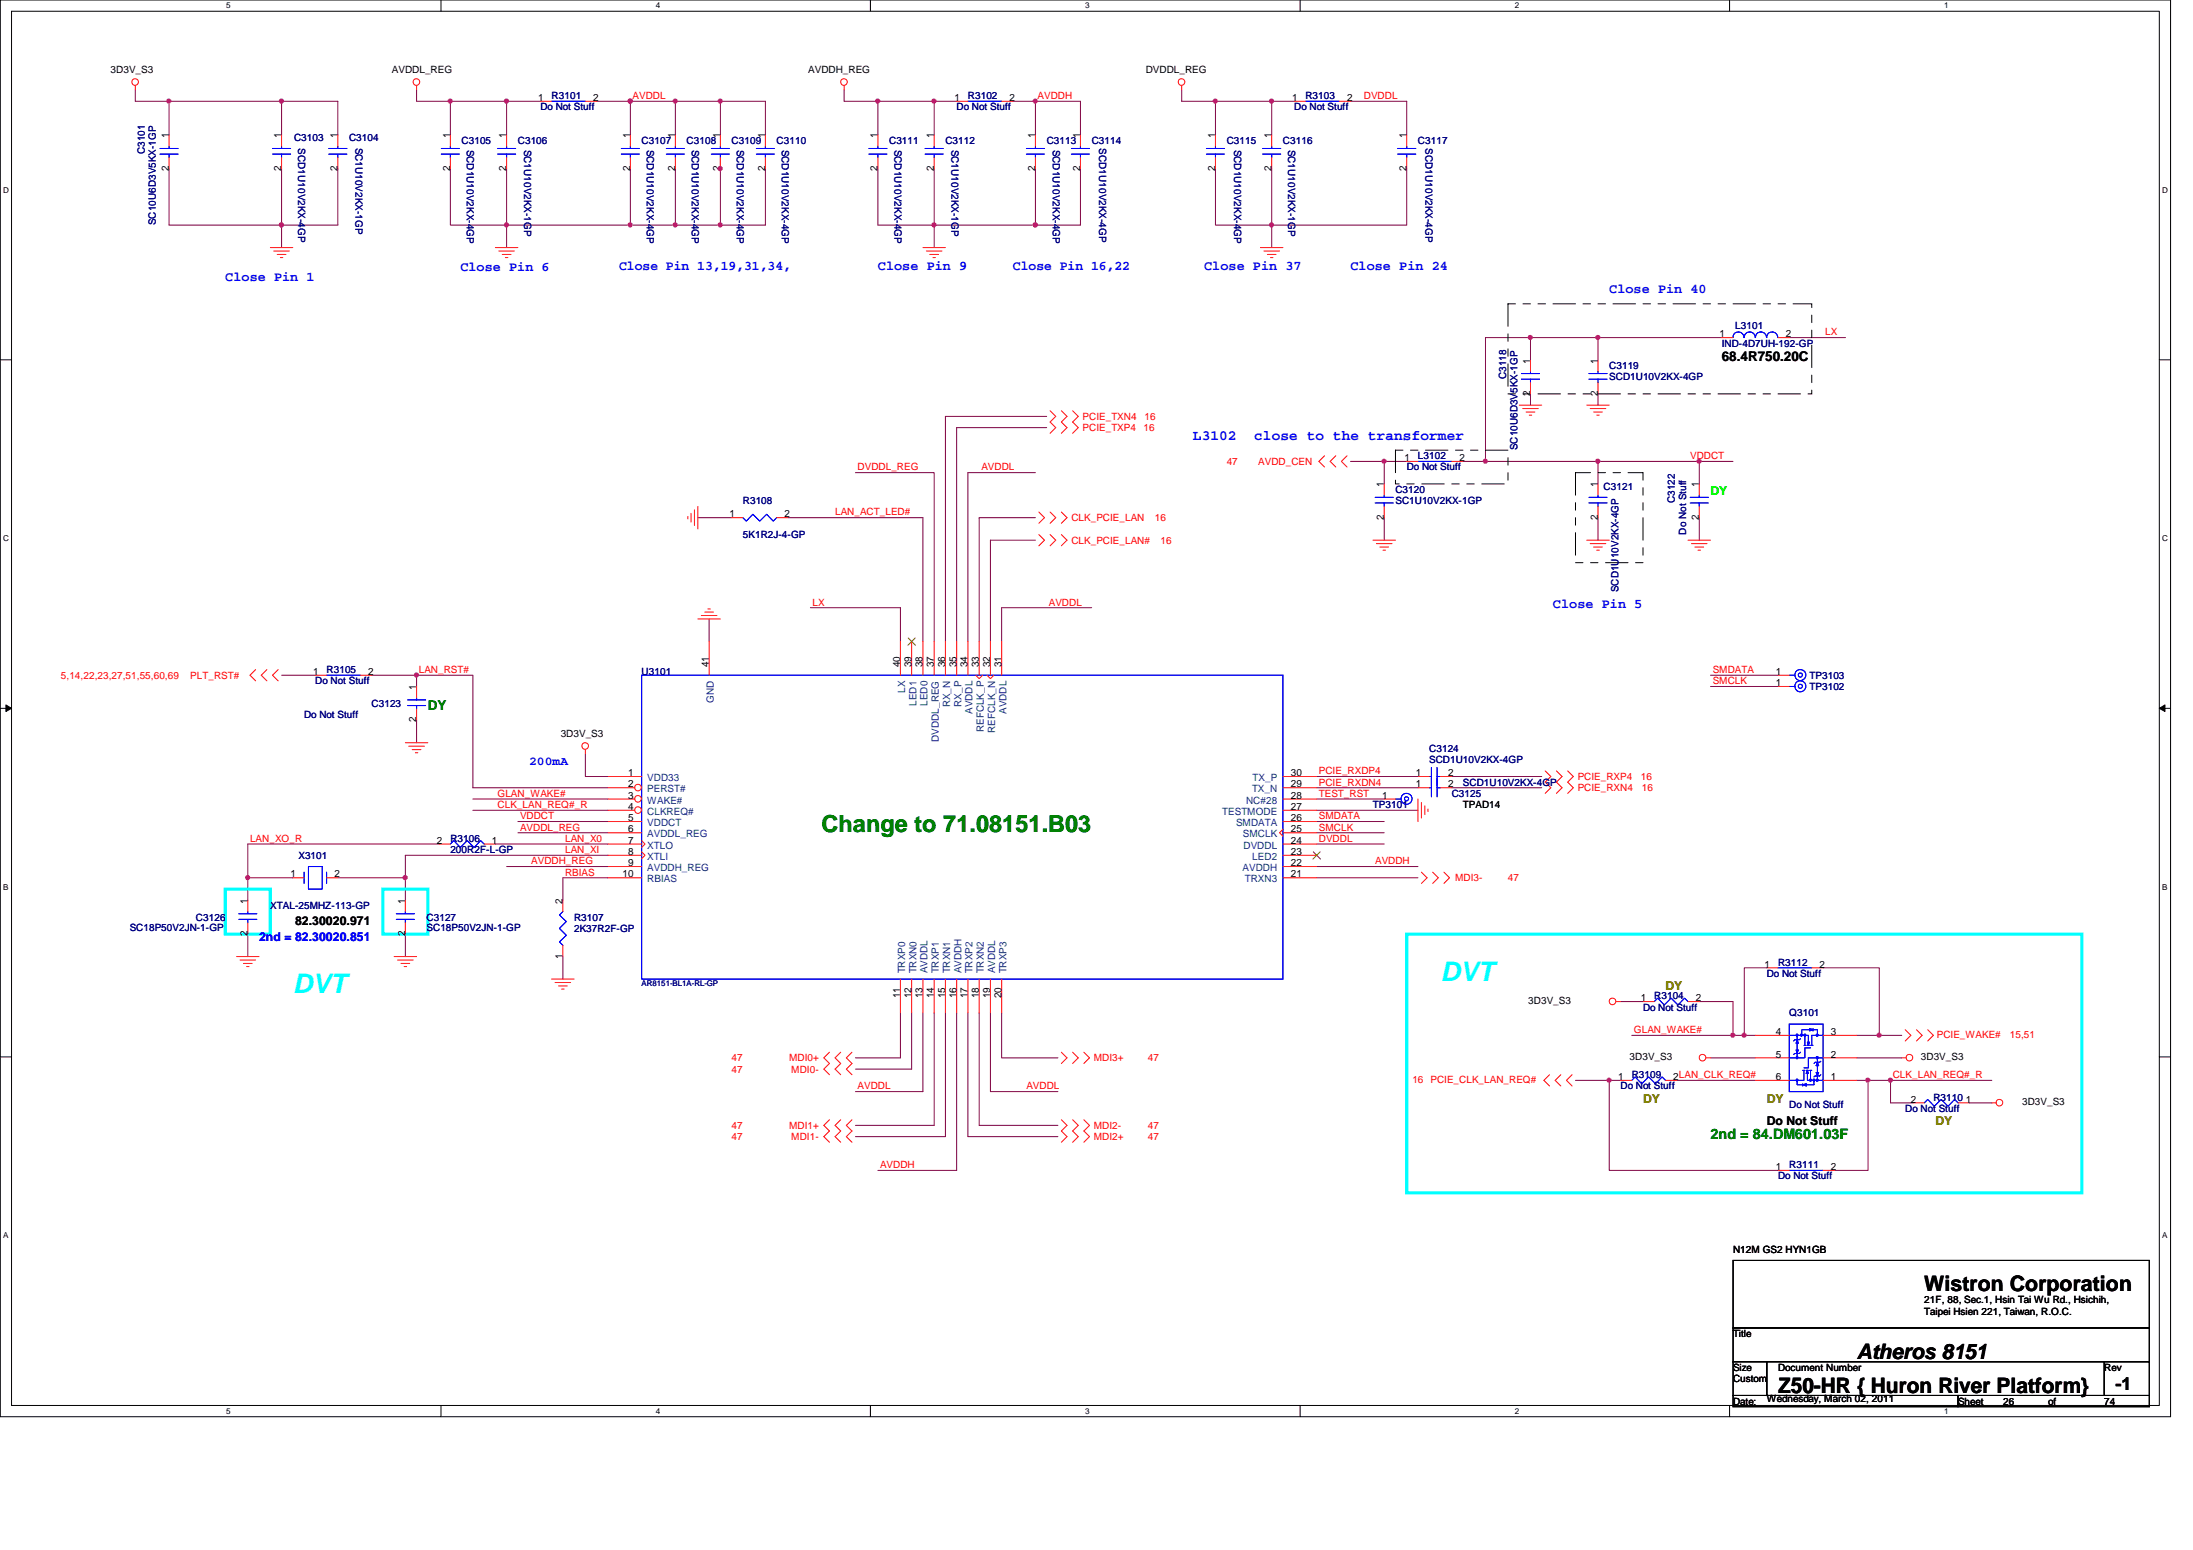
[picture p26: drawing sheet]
<svg xmlns="http://www.w3.org/2000/svg" width="297mm" height="210mm" viewBox="0 0 297 210" stroke-linecap="round" stroke-linejoin="round" font-family="sans-serif">
<defs><g id="words">
<g font-size="3.6" fill="#0ff">
<text x="39.7" y="134.4">DVT</text>
<text x="195.1" y="132.9">DVT</text>
</g>
<text font-size="3.2" fill="#008000" x="111.3" y="112.7">Change to 71.08151.B03</text>
<g font-size="2.9">
<text x="260.6" y="174.9">Wistron Corporation</text>
<text x="251.5" y="184">Atheros 8151</text>
<text x="240.8" y="188.6">Z50-HR { Huron River Platform}</text>
</g>
<text font-size="2.4" x="286.6" y="188.2">-1</text>
<g font-size="1.9" fill="#00f">
<text x="161.6" y="59.5">L3102</text>
<text x="169.9" y="59.5">close to the transformer</text>
</g>
<text font-size="1.9" fill="#008000" x="231.7" y="154.2">2nd = 84.DM601.03F</text>
<g font-size="1.8" fill="#00f">
<text x="30.5" y="38.1">Close Pin 1</text>
<text x="62.4" y="36.7">Close Pin 6</text>
<text x="83.9" y="36.6">Close Pin 13,19,31,34,</text>
<text x="118.9" y="36.6">Close Pin 9</text>
<text x="137.2" y="36.6">Close Pin 16,22</text>
<text x="163.1" y="36.6">Close Pin 37</text>
<text x="182.9" y="36.6">Close Pin 24</text>
<text x="218" y="39.6">Close Pin 40</text>
<text x="210.4" y="82.3">Close Pin 5</text>
</g>
<text font-size="1.8" x="233.2" y="48.9">68.4R750.20C</text>
<text font-size="1.8" fill="#008000" x="58" y="96.2">DY</text>
<text font-size="1.7" fill="#0f0" x="231.7" y="67.1">DY</text>
<g font-size="1.7" fill="#00f">
<text x="71.7" y="103.5">200mA</text>
<text x="35.1" y="127.4">2nd = 82.30020.851</text>
</g>
<g font-size="1.7">
<text x="40" y="125.3">82.30020.971</text>
<text x="239.3" y="152.4">Do Not Stuff</text>
</g>
<g font-size="1.7" fill="#808000">
<text x="225.6" y="134.1">DY</text>
<text x="222.5" y="149.4">DY</text>
<text x="239.3" y="149.4">DY</text>
<text x="262.2" y="152.4">DY</text>
</g>
<g font-size="1.4">
<text x="15" y="9.9">3D3V_S3</text>
<text x="53.1" y="9.9">AVDDL_REG</text>
<text x="109.5" y="9.9">AVDDH_REG</text>
<text x="155.2" y="9.9">DVDDL_REG</text>
<text x="72.9" y="13.7">1</text>
<text x="80.3" y="13.7">2</text>
<text x="129.3" y="13.7">1</text>
<text x="136.7" y="13.7">2</text>
<text x="175" y="13.7">1</text>
<text x="182.5" y="13.7">2</text>
<text x="22.9" y="23.2" transform="rotate(-90 22.9 23.2)">2</text>
<text x="22.9" y="18.8" transform="rotate(-90 22.9 18.8)">1</text>
<text x="38.1" y="23.2" transform="rotate(-90 38.1 23.2)">2</text>
<text x="38.1" y="18.8" transform="rotate(-90 38.1 18.8)">1</text>
<text x="45.7" y="23.2" transform="rotate(-90 45.7 23.2)">2</text>
<text x="45.7" y="18.8" transform="rotate(-90 45.7 18.8)">1</text>
<text x="61" y="23.2" transform="rotate(-90 61 23.2)">2</text>
<text x="61" y="18.8" transform="rotate(-90 61 18.8)">1</text>
<text x="68.6" y="23.2" transform="rotate(-90 68.6 23.2)">2</text>
<text x="68.6" y="18.8" transform="rotate(-90 68.6 18.8)">1</text>
<text x="85.3" y="23.2" transform="rotate(-90 85.3 23.2)">2</text>
<text x="85.3" y="18.8" transform="rotate(-90 85.3 18.8)">1</text>
<text x="91.4" y="23.2" transform="rotate(-90 91.4 23.2)">2</text>
<text x="91.4" y="18.8" transform="rotate(-90 91.4 18.8)">1</text>
<text x="97.5" y="23.2" transform="rotate(-90 97.5 23.2)">2</text>
<text x="97.5" y="18.8" transform="rotate(-90 97.5 18.8)">1</text>
<text x="103.6" y="23.2" transform="rotate(-90 103.6 23.2)">2</text>
<text x="103.6" y="18.8" transform="rotate(-90 103.6 18.8)">1</text>
<text x="118.9" y="23.2" transform="rotate(-90 118.9 23.2)">2</text>
<text x="118.9" y="18.8" transform="rotate(-90 118.9 18.8)">1</text>
<text x="126.5" y="23.2" transform="rotate(-90 126.5 23.2)">2</text>
<text x="126.5" y="18.8" transform="rotate(-90 126.5 18.8)">1</text>
<text x="140.2" y="23.2" transform="rotate(-90 140.2 23.2)">2</text>
<text x="140.2" y="18.8" transform="rotate(-90 140.2 18.8)">1</text>
<text x="146.3" y="23.2" transform="rotate(-90 146.3 23.2)">2</text>
<text x="146.3" y="18.8" transform="rotate(-90 146.3 18.8)">1</text>
<text x="164.6" y="23.2" transform="rotate(-90 164.6 23.2)">2</text>
<text x="164.6" y="18.8" transform="rotate(-90 164.6 18.8)">1</text>
<text x="172.2" y="23.2" transform="rotate(-90 172.2 23.2)">2</text>
<text x="172.2" y="18.8" transform="rotate(-90 172.2 18.8)">1</text>
<text x="190.5" y="23.2" transform="rotate(-90 190.5 23.2)">2</text>
<text x="190.5" y="18.8" transform="rotate(-90 190.5 18.8)">1</text>
<text x="232.9" y="45.7">1</text>
<text x="241.9" y="45.7">2</text>
<text x="207.3" y="53.6" transform="rotate(-90 207.3 53.6)">2</text>
<text x="207.3" y="49.2" transform="rotate(-90 207.3 49.2)">1</text>
<text x="216.4" y="53.6" transform="rotate(-90 216.4 53.6)">2</text>
<text x="216.4" y="49.2" transform="rotate(-90 216.4 49.2)">1</text>
<text x="187.4" y="66" transform="rotate(-90 187.4 66)">1</text>
<text x="190.2" y="62.4">1</text>
<text x="197.7" y="62.4">2</text>
<text x="216.4" y="66" transform="rotate(-90 216.4 66)">1</text>
<text x="230.1" y="66" transform="rotate(-90 230.1 66)">1</text>
<text x="98.8" y="70.1">1</text>
<text x="106.3" y="70.1">2</text>
<text x="187.4" y="70.4" transform="rotate(-90 187.4 70.4)">2</text>
<text x="216.4" y="70.4" transform="rotate(-90 216.4 70.4)">2</text>
<text x="230.1" y="70.4" transform="rotate(-90 230.1 70.4)">2</text>
<text x="42.4" y="91.4">1</text>
<text x="49.9" y="91.4">2</text>
<text x="56.4" y="93.4" transform="rotate(-90 56.4 93.4)">1</text>
<text x="96" y="90.4" transform="rotate(-90 96 90.4)">41</text>
<text x="121.9" y="90.4" transform="rotate(-90 121.9 90.4)">40</text>
<text x="123.4" y="90.4" transform="rotate(-90 123.4 90.4)">39</text>
<text x="125" y="90.4" transform="rotate(-90 125 90.4)">38</text>
<text x="126.5" y="90.4" transform="rotate(-90 126.5 90.4)">37</text>
<text x="128" y="90.4" transform="rotate(-90 128 90.4)">36</text>
<text x="129.5" y="90.4" transform="rotate(-90 129.5 90.4)">35</text>
<text x="131.1" y="90.4" transform="rotate(-90 131.1 90.4)">34</text>
<text x="132.6" y="90.4" transform="rotate(-90 132.6 90.4)">33</text>
<text x="134.1" y="90.4" transform="rotate(-90 134.1 90.4)">32</text>
<text x="135.6" y="90.4" transform="rotate(-90 135.6 90.4)">31</text>
<text x="240.5" y="92.9">1</text>
<text x="240.5" y="91.4">1</text>
<text x="56.4" y="97.8" transform="rotate(-90 56.4 97.8)">2</text>
<text x="75.9" y="99.8">3D3V_S3</text>
<text x="85.1" y="105.1">1</text>
<text x="85.1" y="106.6">2</text>
<text x="174.8" y="106.6">29</text>
<text x="174.8" y="105.1">30</text>
<text x="191.8" y="105.1">1</text>
<text x="191.8" y="106.6">1</text>
<text x="196.2" y="105.1">2</text>
<text x="196.2" y="106.6">2</text>
<text x="85.1" y="108.2">3</text>
<text x="85.1" y="111.2">5</text>
<text x="85.1" y="109.7">4</text>
<text x="85.1" y="112.7">6</text>
<text x="174.8" y="108.2">28</text>
<text x="174.8" y="109.7">27</text>
<text x="174.8" y="112.7">25</text>
<text x="174.8" y="111.2">26</text>
<text x="187.2" y="108.2">1</text>
<text x="198.2" y="109.4">TPAD14</text>
<text x="39.4" y="118.8">1</text>
<text x="45.3" y="118.8">2</text>
<text x="59.2" y="114.3">2</text>
<text x="66.6" y="114.3">1</text>
<text x="84.3" y="118.8">10</text>
<text x="85.1" y="114.3">7</text>
<text x="85.1" y="115.8">8</text>
<text x="85.1" y="117.3">9</text>
<text x="174.8" y="117.3">22</text>
<text x="174.8" y="114.3">24</text>
<text x="174.8" y="115.8">23</text>
<text x="174.8" y="118.8">21</text>
<text x="33.5" y="122.4" transform="rotate(-90 33.5 122.4)">1</text>
<text x="54.9" y="122.4" transform="rotate(-90 54.9 122.4)">1</text>
<text x="76.2" y="122.4" transform="rotate(-90 76.2 122.4)">2</text>
<text x="33.5" y="126.8" transform="rotate(-90 33.5 126.8)">2</text>
<text x="54.9" y="126.8" transform="rotate(-90 54.9 126.8)">2</text>
<text x="76.2" y="129.8" transform="rotate(-90 76.2 129.8)">1</text>
<text x="239" y="131">1</text>
<text x="246.5" y="131">2</text>
<text x="121.9" y="135.2" transform="rotate(-90 121.9 135.2)">11</text>
<text x="123.4" y="135.2" transform="rotate(-90 123.4 135.2)">12</text>
<text x="125" y="135.2" transform="rotate(-90 125 135.2)">13</text>
<text x="126.5" y="135.2" transform="rotate(-90 126.5 135.2)">14</text>
<text x="128" y="135.2" transform="rotate(-90 128 135.2)">15</text>
<text x="129.5" y="135.2" transform="rotate(-90 129.5 135.2)">16</text>
<text x="131.1" y="135.2" transform="rotate(-90 131.1 135.2)">17</text>
<text x="132.6" y="135.2" transform="rotate(-90 132.6 135.2)">18</text>
<text x="134.1" y="135.2" transform="rotate(-90 134.1 135.2)">19</text>
<text x="135.6" y="135.2" transform="rotate(-90 135.6 135.2)">20</text>
<text x="207" y="135.9">3D3V_S3</text>
<text x="222.2" y="135.6">1</text>
<text x="229.7" y="135.6">2</text>
<text x="220.7" y="143.6">3D3V_S3</text>
<text x="240.5" y="140.2">4</text>
<text x="240.5" y="143.2">5</text>
<text x="248" y="143.2">2</text>
<text x="248" y="140.2">3</text>
<text x="260.2" y="143.6">3D3V_S3</text>
<text x="219.2" y="146.3">1</text>
<text x="226.6" y="146.3">2LAN_CLK_REQ#</text>
<text x="240.5" y="146.3">6</text>
<text x="248" y="146.3">1</text>
<text x="258.8" y="149.3">2</text>
<text x="266.3" y="149.3">1</text>
<text x="273.9" y="149.6">3D3V_S3</text>
<text x="240.5" y="158.5">1</text>
<text x="248" y="158.5">2</text>
<text x="234.7" y="169.6">N12M GS2 HYN1GB</text>
<text x="260.6" y="176.5">21F, 88, Sec.1, Hsin Tai Wu Rd., Hsichih,</text>
<text x="260.6" y="178.1">Taipei Hsien 221, Taiwan, R.O.C.</text>
<text x="234.7" y="181.1">Title</text>
<text x="234.7" y="185.6">Size</text>
<text x="240.8" y="185.6">Document Number</text>
<text x="285" y="185.6">Rev</text>
<text x="234.7" y="190.2">Date:</text>
<text x="234.7" y="187.2">Custom</text>
<text x="239.3" y="189.9">Wednesday, March 02, 2011</text>
<text x="265.2" y="190.2">Sheet</text>
<text x="271.3" y="190.2">26</text>
<text x="277.4" y="190.2">of</text>
<text x="285" y="190.2">74</text>
</g>
<g font-size="1.4" fill="#000080">
<text x="73.2" y="14.9">Do Not Stuff</text>
<text x="74.7" y="13.4">R3101</text>
<text x="129.6" y="14.9">Do Not Stuff</text>
<text x="131.1" y="13.4">R3102</text>
<text x="175.3" y="14.9">Do Not Stuff</text>
<text x="176.8" y="13.4">R3103</text>
<text x="19.6" y="20.9" transform="rotate(-90 19.6 20.9)">C3101</text>
<text x="39.8" y="19">C3103</text>
<text x="40.4" y="20.1" transform="rotate(90 40.4 20.1)">SCD1U10V2KX-4GP</text>
<text x="47.3" y="19">C3104</text>
<text x="48.1" y="20" transform="rotate(90 48.1 20)">SC1U10V2KX-1GP</text>
<text x="62.5" y="19.5">C3105</text>
<text x="63.2" y="20.3" transform="rotate(90 63.2 20.3)">SCD1U10V2KX-4GP</text>
<text x="70.1" y="19.5">C3106</text>
<text x="71" y="20.3" transform="rotate(90 71 20.3)">SC1U10V2KX-1GP</text>
<text x="86.9" y="19.5">C3107</text>
<text x="87.6" y="20.3" transform="rotate(90 87.6 20.3)">SCD1U10V2KX-4GP</text>
<text x="93" y="19.5">C3108</text>
<text x="93.7" y="20.3" transform="rotate(90 93.7 20.3)">SCD1U10V2KX-4GP</text>
<text x="99.1" y="19.5">C3109</text>
<text x="99.8" y="20.3" transform="rotate(90 99.8 20.3)">SCD1U10V2KX-4GP</text>
<text x="105.2" y="19.5">C3110</text>
<text x="105.9" y="20.3" transform="rotate(90 105.9 20.3)">SCD1U10V2KX-4GP</text>
<text x="120.4" y="19.5">C3111</text>
<text x="121.2" y="20.3" transform="rotate(90 121.2 20.3)">SCD1U10V2KX-4GP</text>
<text x="128.1" y="19.5">C3112</text>
<text x="128.9" y="20.3" transform="rotate(90 128.9 20.3)">SC1U10V2KX-1GP</text>
<text x="141.8" y="19.5">C3113</text>
<text x="142.6" y="20.3" transform="rotate(90 142.6 20.3)">SCD1U10V2KX-4GP</text>
<text x="147.9" y="19.5">C3114</text>
<text x="148.9" y="20.1" transform="rotate(90 148.9 20.1)">SCD1U10V2KX-4GP</text>
<text x="166.2" y="19.5">C3115</text>
<text x="167.2" y="20.3" transform="rotate(90 167.2 20.3)">SCD1U10V2KX-4GP</text>
<text x="173.8" y="19.5">C3116</text>
<text x="174.5" y="20.3" transform="rotate(90 174.5 20.3)">SC1U10V2KX-1GP</text>
<text x="192.1" y="19.5">C3117</text>
<text x="193.1" y="20.1" transform="rotate(90 193.1 20.1)">SCD1U10V2KX-4GP</text>
<text x="21.1" y="30.5" transform="rotate(-90 21.1 30.5)">SC10U6D3V5KX-1GP</text>
<text x="233.2" y="46.9">IND-4D7UH-192-GP</text>
<text x="235" y="44.5">L3101</text>
<text x="204" y="51.4" transform="rotate(-90 204 51.4)">C3118</text>
<text x="218" y="50">C3119</text>
<text x="218" y="51.5">SCD1U10V2KX-4GP</text>
<text x="190.5" y="63.7">Do Not Stuff</text>
<text x="192.1" y="62.2">L3102</text>
<text x="205.5" y="61" transform="rotate(-90 205.5 61)">SC10U6D3V5KX-1GP</text>
<text x="100.6" y="68.3">R3108</text>
<text x="189" y="66.8">C3120</text>
<text x="189" y="68.3">SC1U10V2KX-1GP</text>
<text x="217.2" y="66.3">C3121</text>
<text x="226.9" y="68.1" transform="rotate(-90 226.9 68.1)">C3122</text>
<text x="100.6" y="72.9">5K1R2J-4-GP</text>
<text x="228.4" y="72.4" transform="rotate(-90 228.4 72.4)">Do Not Stuff</text>
<text x="219.2" y="80.2" transform="rotate(-90 219.2 80.2)">SCD1U10V2KX-4GP</text>
<text x="42.7" y="92.7">Do Not Stuff</text>
<text x="44.2" y="91.1">R3105</text>
<text x="50.3" y="95.7">C3123</text>
<text x="86.9" y="91.4">U3101</text>
<text x="245.1" y="93.4">TP3102</text>
<text x="245.1" y="91.9">TP3103</text>
<text x="41.2" y="97.2">Do Not Stuff</text>
<text x="193.6" y="101.8">C3124</text>
<text x="193.6" y="103.3">SCD1U10V2KX-4GP</text>
<text x="196.6" y="107.9">C3125</text>
<text x="198.2" y="106.4">SCD1U10V2KX-4GP</text>
<text x="186" y="109.4">TP3101</text>
<text x="40.4" y="116.3">X3101</text>
<text x="61" y="114">R3106</text>
<text x="61" y="115.5">200R2F-L-GP</text>
<text x="26.5" y="124.7">C3126</text>
<text x="36.6" y="123.1">XTAL-25MHZ-113-GP</text>
<text x="57.8" y="124.7">C3127</text>
<text x="77.8" y="124.7">R3107</text>
<text x="17.6" y="126">SC18P50V2JN-1-GP</text>
<text x="57.8" y="126">SC18P50V2JN-1-GP</text>
<text x="77.8" y="126.2">2K37R2F-GP</text>
<text x="240.8" y="130.8">R3112</text>
<text x="222.5" y="136.9">Do Not Stuff</text>
<text x="224.1" y="135.3">R3104</text>
<text x="239.3" y="132.3">Do Not Stuff</text>
<text x="242.4" y="137.6">Q3101</text>
<text x="219.5" y="147.5">Do Not Stuff</text>
<text x="221" y="146">R3109</text>
<text x="242.4" y="150">Do Not Stuff</text>
<text x="261.9" y="149.1">R3110</text>
<text x="258.1" y="150.6">Do Not Stuff</text>
<text x="240.8" y="159.7">Do Not Stuff</text>
<text x="242.4" y="158.2">R3111</text>
</g>
<g font-size="1.4" fill="#f00">
<text x="85.7" y="13.4">AVDDL</text>
<text x="140.5" y="13.4">AVDDH</text>
<text x="184.7" y="13.4">DVDDL</text>
<text x="247.2" y="45.4">LX</text>
<text x="146.6" y="58.4">PCIE_TXP4</text>
<text x="146.6" y="56.9">PCIE_TXN4</text>
<text x="154.9" y="58.4">16</text>
<text x="155" y="56.9">16</text>
<text x="116.2" y="63.7">DVDDL_REG</text>
<text x="132.9" y="63.7">AVDDL</text>
<text x="166.2" y="62.9">47</text>
<text x="170.4" y="62.9">AVDD_CEN</text>
<text x="228.9" y="62.2">VDDCT</text>
<text x="113.1" y="69.8">LAN_ACT_LED#</text>
<text x="145.1" y="70.6">CLK_PCIE_LAN</text>
<text x="156.4" y="70.6">16</text>
<text x="145.1" y="73.6">CLK_PCIE_LAN#</text>
<text x="157.2" y="73.6">16</text>
<text x="110.1" y="82">LX</text>
<text x="142.1" y="82">AVDDL</text>
<text x="8.3" y="91.9">5,14,22,23,27,51,55,60,69</text>
<text x="25.8" y="91.9">PLT_RST#</text>
<text x="56.7" y="91.1">LAN_RST#</text>
<text x="232" y="91.1">SMDATA</text>
<text x="232" y="92.7">SMCLK</text>
<text x="67.4" y="107.9">GLAN_WAKE#</text>
<text x="178.6" y="107.9">TEST_RST</text>
<text x="178.6" y="104.9">PCIE_RXDP4</text>
<text x="178.6" y="106.4">PCIE_RXDN4</text>
<text x="213.7" y="105.6">PCIE_RXP4</text>
<text x="213.7" y="107.1">PCIE_RXN4</text>
<text x="222.2" y="105.6">16</text>
<text x="222.4" y="107.1">16</text>
<text x="67.4" y="109.4">CLK_LAN_REQ#_R</text>
<text x="70.4" y="111">VDDCT</text>
<text x="70.4" y="112.5">AVDDL_REG</text>
<text x="178.6" y="112.5">SMCLK</text>
<text x="178.6" y="111">SMDATA</text>
<text x="33.9" y="114">LAN_XO_R</text>
<text x="72" y="117.1">AVDDH_REG</text>
<text x="76.5" y="118.6">RBIAS</text>
<text x="76.5" y="115.5">LAN_XI</text>
<text x="76.5" y="114">LAN_X0</text>
<text x="178.6" y="114">DVDDL</text>
<text x="186.3" y="117.1">AVDDH</text>
<text x="197.1" y="119.3">MDI3-</text>
<text x="204.3" y="119.3">47</text>
<text x="99.1" y="143.7">47</text>
<text x="106.9" y="143.7">MDI0+</text>
<text x="148.2" y="143.7">MDI3+</text>
<text x="155.5" y="143.7">47</text>
<text x="221.3" y="139.9">GLAN_WAKE#</text>
<text x="262.3" y="140.5">PCIE_WAKE#</text>
<text x="272.2" y="140.5">15,51</text>
<text x="99.1" y="145.2">47</text>
<text x="107.2" y="145.2">MDI0-</text>
<text x="116.2" y="147.5">AVDDL</text>
<text x="139" y="147.5">AVDDL</text>
<text x="191.3" y="146.6">16 PCIE_CLK_LAN_REQ#</text>
<text x="256.4" y="146">CLK_LAN_REQ#_R</text>
<text x="99.1" y="154.4">47</text>
<text x="99.1" y="152.9">47</text>
<text x="106.9" y="152.9">MDI1+</text>
<text x="107.2" y="154.4">MDI1-</text>
<text x="148.2" y="152.9">MDI2-</text>
<text x="148.2" y="154.4">MDI2+</text>
<text x="155.5" y="154.4">47</text>
<text x="155.5" y="152.9">47</text>
<text x="119.2" y="158.2">AVDDH</text>
</g>
<g font-size="1.4" fill="#004080">
<text x="96.7" y="95.2" transform="rotate(-90 96.7 95.2)">GND</text>
<text x="122.6" y="93.9" transform="rotate(-90 122.6 93.9)">LX</text>
<text x="124.1" y="95.6" transform="rotate(-90 124.1 95.6)">LED1</text>
<text x="125.6" y="95.6" transform="rotate(-90 125.6 95.6)">LED0</text>
<text x="128.7" y="95.8" transform="rotate(-90 128.7 95.8)">RX_N</text>
<text x="130.2" y="95.7" transform="rotate(-90 130.2 95.7)">RX_P</text>
<text x="127.2" y="100.5" transform="rotate(-90 127.2 100.5)">DVDDL_REG</text>
<text x="131.7" y="96.7" transform="rotate(-90 131.7 96.7)">AVDDL</text>
<text x="133.3" y="99.1" transform="rotate(-90 133.3 99.1)">REFCLK_P</text>
<text x="134.8" y="99.2" transform="rotate(-90 134.8 99.2)">REFCLK_N</text>
<text x="136.3" y="96.7" transform="rotate(-90 136.3 96.7)">AVDDL</text>
<text x="87.7" y="105.8">VDD33</text>
<text x="87.7" y="107.3">PERST#</text>
<text x="169.6" y="107.3">TX_N</text>
<text x="169.7" y="105.8">TX_P</text>
<text x="87.7" y="108.8">WAKE#</text>
<text x="87.7" y="111.9">VDDCT</text>
<text x="87.7" y="110.4">CLKREQ#</text>
<text x="87.7" y="113.4">AVDDL_REG</text>
<text x="165.6" y="110.4">TESTMODE</text>
<text x="167.4" y="111.9">SMDATA</text>
<text x="168.4" y="113.4">SMCLK</text>
<text x="168.8" y="108.8">NC#28</text>
<text x="87.7" y="114.9">XTLO</text>
<text x="87.7" y="116.5">XTLI</text>
<text x="87.7" y="118">AVDDH_REG</text>
<text x="87.7" y="119.5">RBIAS</text>
<text x="168.3" y="118">AVDDH</text>
<text x="168.4" y="114.9">DVDDL</text>
<text x="168.6" y="119.5">TRXN3</text>
<text x="169.6" y="116.5">LED2</text>
<text x="122.6" y="131.8" transform="rotate(-90 122.6 131.8)">TRXP0</text>
<text x="124.1" y="131.8" transform="rotate(-90 124.1 131.8)">TRXN0</text>
<text x="125.6" y="131.8" transform="rotate(-90 125.6 131.8)">AVDDL</text>
<text x="127.2" y="131.8" transform="rotate(-90 127.2 131.8)">TRXP1</text>
<text x="128.7" y="131.8" transform="rotate(-90 128.7 131.8)">TRXN1</text>
<text x="130.2" y="131.8" transform="rotate(-90 130.2 131.8)">AVDDH</text>
<text x="131.7" y="131.8" transform="rotate(-90 131.7 131.8)">TRXP2</text>
<text x="133.3" y="131.8" transform="rotate(-90 133.3 131.8)">TRXN2</text>
<text x="134.8" y="131.8" transform="rotate(-90 134.8 131.8)">AVDDL</text>
<text x="136.3" y="131.8" transform="rotate(-90 136.3 131.8)">TRXP3</text>
</g>
<g font-size="1.1">
<text x="30.6" y="1.1">5</text>
<text x="88.8" y="1.1">4</text>
<text x="147" y="1.1">3</text>
<text x="205.2" y="1.1">2</text>
<text x="263.4" y="1.1">1</text>
<text x=".4" y="26.1">D</text>
<text x="292.9" y="26.1">D</text>
<text x=".4" y="73.3">C</text>
<text x="292.9" y="73.3">C</text>
<text x=".4" y="120.5">B</text>
<text x="292.9" y="120.5">B</text>
<text x=".4" y="167.7">A</text>
<text x="292.9" y="167.7">A</text>
<text x="30.6" y="191.5">5</text>
<text x="88.8" y="191.5">4</text>
<text x="147" y="191.5">3</text>
<text x="205.2" y="191.5">2</text>
<text x="263.4" y="191.5">1</text>
</g>
<text font-size="1.1" fill="#000080" x="86.9" y="133.6">AR8151-BL1A-RL-GP</text>
</g></defs>
<path d="M0 0h294v191.9h-294zM1.6 1.5h290.9v188.8h-290.9z" fill="none" stroke="#000" stroke-width=".14"/>
<g fill="#fff">
<path d="M30.6 .2h.6v1.2h-.6z"/>
<path d="M30.6 190.5h.6v1.2h-.6z"/>
</g>
<path d="M59.7 0v1.5M59.7 190.3v1.6" fill="none" stroke="#000" stroke-width=".14"/>
<g fill="#fff">
<path d="M88.8 .2h.6v1.2h-.6z"/>
<path d="M88.8 190.5h.6v1.2h-.6z"/>
</g>
<path d="M117.9 0v1.5M117.9 190.3v1.6" fill="none" stroke="#000" stroke-width=".14"/>
<g fill="#fff">
<path d="M147 .2h.6v1.2h-.6z"/>
<path d="M147 190.5h.6v1.2h-.6z"/>
</g>
<path d="M176.1 0v1.5M176.1 190.3v1.6" fill="none" stroke="#000" stroke-width=".14"/>
<g fill="#fff">
<path d="M205.2 .2h.6v1.2h-.6z"/>
<path d="M205.2 190.5h.6v1.2h-.6z"/>
</g>
<path d="M234.3 0v1.5M234.3 190.3v1.6" fill="none" stroke="#000" stroke-width=".14"/>
<g fill="#fff">
<path d="M263.4 .2h.5v1.2h-.5z"/>
<path d="M263.4 190.5h.5v1.2h-.5z"/>
<path d="M.4 25.1h.8v1.2h-.8z"/>
<path d="M292.9 25.1h.7v1.2h-.7z"/>
<path d="M.4 72.3h.8v1.2h-.8z"/>
<path d="M292.9 72.3h.7v1.2h-.7z"/>
</g>
<path d="M0 48.7h1.6M292.5 48.7h1.5" fill="none" stroke="#000" stroke-width=".14"/>
<g fill="#fff">
<path d="M.4 119.5h.7v1.2h-.7z"/>
<path d="M292.9 119.5h.7v1.2h-.7z"/>
</g>
<path d="M0 95.9h1.6M.8 95.5l.8 .4-.8 .5zM292.5 95.9l.7-.4v.9zM292.5 95.9h1.5" fill="none" stroke="#000" stroke-width=".14"/>
<path d="M.8 95.5l.8 .4-.8 .5zM292.5 95.9l.7-.4v.9z" fill="#000"/>
<g fill="#fff">
<path d="M.4 166.7h.7v1.2h-.7z"/>
<path d="M292.9 166.7h.7v1.2h-.7z"/>
</g>
<path d="M0 143.1h1.6M292.5 143.1h1.5" fill="none" stroke="#000" stroke-width=".14"/>
<g fill="none" stroke="#800040" stroke-width=".14">
<path d="M190.5 13.7v4.6M164.6 22.9v7.6h25.9v-7.6M128.1 56.4h13.7M129.6 57.9h12.2M131.1 64h9.1M132.6 70.1h7.6M64 91.4v15.3h18.3M109.8 82.3h12.2v4.6M147.9 82.3h-12.2v4.6M231.7 91.4h9.1M54.9 118.9v3M115.9 147.8h9.1"/>
<path d="M115.9 152.4h10.6M115.9 153.9h12.2M115.9 143.3h6.1M118.9 158.5h10.7M134.2 147.8h9.1M135.7 143.3h7.6"/>
</g>
<circle cx="54.9" cy="118.8" r=".29" fill="#f0f"/>
<circle cx="54.9" cy="118.8" r=".29" fill="none" stroke="#f0f" stroke-width=".14"/>
<path d="M39.7 118.9h-6.1v3M45.8 118.9h9.1M54.9 126.5v3" fill="none" stroke="#800040" stroke-width=".14"/>
<circle cx="33.5" cy="118.8" r=".29" fill="#f0f"/>
<circle cx="33.5" cy="118.8" r=".29" fill="none" stroke="#f0f" stroke-width=".14"/>
<g fill="none" stroke="#800040" stroke-width=".14">
<path d="M128.1 56.4v30.5M129.6 57.9v29M64 91.4h-7.6v1.6M64 108.2h18.3M64 109.7h18.3M68.6 117.3h13.7M70.1 111.3h12.2M70.1 112.8h12.2M79.3 102.1v3.1h3M82.3 118.9h-6.1v3M178.3 118.9h13.8M178.3 117.3h13.8"/>
<path d="M178.3 108.2h9.2M178.3 114.3h9.2M178.3 112.8h9.2M178.3 111.3h9.2M33.6 126.5v3M76.2 129.5v3.1M122 137.2v6.1M123.5 137.2v7.6M125 137.2v10.6M126.5 137.2v15.2M128.1 137.2v16.7M129.6 137.2v21.3"/>
<path d="M131.1 137.2v16.7M132.6 137.2v15.2M134.2 137.2v10.6M135.7 137.2v6.1"/>
</g>
<circle cx="56.4" cy="91.4" r=".29" fill="#f0f"/>
<circle cx="56.4" cy="91.4" r=".29" fill="none" stroke="#f0f" stroke-width=".14"/>
<g fill="none" stroke="#800040" stroke-width=".14">
<path d="M38.1 22.9v7.6M115.9 64h10.6v22.9M131.1 64v22.9M132.6 70.1v16.8M140.2 73.2h-6v13.7M182.9 62.5h4.6M38.1 91.4h4.6M50.3 91.4h6.1M56.4 97.5v3.1M96.1 83.8v3.1M59.5 114.3h-25.9v4.6M67.1 114.3h15.2"/>
<path d="M82.3 115.8h-27.4v3.1M178.3 109.7h13.8M178.3 105.2h13.8M178.3 106.7h13.8M196.6 105.2h12.2M196.6 106.7h12.2M115.9 144.8h7.6M131.1 153.9h12.2M132.6 152.4h10.7"/>
</g>
<circle cx="38.1" cy="30.5" r=".29" fill="#f0f"/>
<circle cx="38.1" cy="30.5" r=".29" fill="none" stroke="#f0f" stroke-width=".14"/>
<path d="M45.8 22.9v7.6h-7.7" fill="none" stroke="#800040" stroke-width=".14"/>
<circle cx="38.1" cy="30.5" r=".29" fill="#f0f"/>
<circle cx="38.1" cy="30.5" r=".29" fill="none" stroke="#f0f" stroke-width=".14"/>
<path d="M18.3 12.2v1.5M140.2 13.7h6.1M22.9 22.9v7.6h15.2" fill="none" stroke="#800040" stroke-width=".14"/>
<circle cx="140.2" cy="13.7" r=".29" fill="#f0f"/>
<circle cx="140.2" cy="13.7" r=".29" fill="none" stroke="#f0f" stroke-width=".14"/>
<path d="M118.9 13.7h10.7" fill="none" stroke="#800040" stroke-width=".14"/>
<circle cx="126.5" cy="13.7" r=".29" fill="#f0f"/>
<circle cx="126.5" cy="13.7" r=".29" fill="none" stroke="#f0f" stroke-width=".14"/>
<circle cx="118.9" cy="13.7" r=".29" fill="#f0f"/>
<circle cx="118.9" cy="13.7" r=".29" fill="none" stroke="#f0f" stroke-width=".14"/>
<path d="M126.5 22.9v7.6" fill="none" stroke="#800040" stroke-width=".14"/>
<circle cx="126.5" cy="30.5" r=".29" fill="#f0f"/>
<circle cx="126.5" cy="30.5" r=".29" fill="none" stroke="#f0f" stroke-width=".14"/>
<path d="M114.3 12.2v1.5h4.6v4.6M126.5 13.7v4.6M140.2 13.7v4.6M118.9 22.9v7.6M126.5 30.5v3M140.2 22.9v7.6" fill="none" stroke="#800040" stroke-width=".14"/>
<circle cx="140.2" cy="30.5" r=".29" fill="#f0f"/>
<circle cx="140.2" cy="30.5" r=".29" fill="none" stroke="#f0f" stroke-width=".14"/>
<path d="M126.5 30.5h13.7" fill="none" stroke="#800040" stroke-width=".14"/>
<circle cx="140.2" cy="30.5" r=".29" fill="#f0f"/>
<circle cx="140.2" cy="30.5" r=".29" fill="none" stroke="#f0f" stroke-width=".14"/>
<path d="M38.1 13.7h7.7M137.2 13.7h3M38.1 30.5v3M118.9 30.5h7.6" fill="none" stroke="#800040" stroke-width=".14"/>
<circle cx="38.1" cy="13.7" r=".29" fill="#f0f"/>
<circle cx="38.1" cy="13.7" r=".29" fill="none" stroke="#f0f" stroke-width=".14"/>
<path d="M22.9 18.3v-4.6h15.2v4.6M45.8 13.7v4.6" fill="none" stroke="#800040" stroke-width=".14"/>
<circle cx="22.9" cy="13.7" r=".29" fill="#f0f"/>
<circle cx="22.9" cy="13.7" r=".29" fill="none" stroke="#f0f" stroke-width=".14"/>
<path d="M18.3 13.7h4.6M146.3 13.7v4.6M146.3 22.9v7.6h-6.1M201.2 45.7h15.2M231.7 93h9.1" fill="none" stroke="#800040" stroke-width=".14"/>
<circle cx="207.3" cy="45.7" r=".29" fill="#f0f"/>
<circle cx="207.3" cy="45.7" r=".29" fill="none" stroke="#f0f" stroke-width=".14"/>
<path d="M201.2 45.7v16.8h15.2" fill="none" stroke="#800040" stroke-width=".14"/>
<circle cx="201.2" cy="62.5" r=".29" fill="#f0f"/>
<circle cx="201.2" cy="62.5" r=".29" fill="none" stroke="#f0f" stroke-width=".14"/>
<path d="M187.5 70.1v3.1M190.5 62.5h-3v3" fill="none" stroke="#800040" stroke-width=".14"/>
<circle cx="187.5" cy="62.5" r=".29" fill="#f0f"/>
<circle cx="187.5" cy="62.5" r=".29" fill="none" stroke="#f0f" stroke-width=".14"/>
<path d="M207.3 53.3v1.6M198.2 62.5h3M216.4 62.5h13.8v3" fill="none" stroke="#800040" stroke-width=".14"/>
<circle cx="216.4" cy="62.5" r=".29" fill="#f0f"/>
<circle cx="216.4" cy="62.5" r=".29" fill="none" stroke="#f0f" stroke-width=".14"/>
<path d="M207.3 45.7v3.1M216.4 45.7v3.1M242.4 45.7h7.6M230.2 70.1v3.1M230.2 62.5h4.5" fill="none" stroke="#800040" stroke-width=".14"/>
<circle cx="230.1" cy="62.5" r=".29" fill="#f0f"/>
<circle cx="230.1" cy="62.5" r=".29" fill="none" stroke="#f0f" stroke-width=".14"/>
<path d="M216.4 45.7h16.8" fill="none" stroke="#800040" stroke-width=".14"/>
<circle cx="216.4" cy="45.7" r=".29" fill="#f0f"/>
<circle cx="216.4" cy="45.7" r=".29" fill="none" stroke="#f0f" stroke-width=".14"/>
<path d="M164.6 13.7h10.7M182.9 13.7h7.6M216.4 53.3v1.6M216.4 62.5v3M216.4 70.1v3.1" fill="none" stroke="#800040" stroke-width=".14"/>
<circle cx="172.2" cy="13.7" r=".29" fill="#f0f"/>
<circle cx="172.2" cy="13.7" r=".29" fill="none" stroke="#f0f" stroke-width=".14"/>
<circle cx="164.6" cy="13.7" r=".29" fill="#f0f"/>
<circle cx="164.6" cy="13.7" r=".29" fill="none" stroke="#f0f" stroke-width=".14"/>
<path d="M172.3 22.9v7.6" fill="none" stroke="#800040" stroke-width=".14"/>
<circle cx="172.2" cy="30.5" r=".29" fill="#f0f"/>
<circle cx="172.2" cy="30.5" r=".29" fill="none" stroke="#f0f" stroke-width=".14"/>
<path d="M56.4 12.2v1.5h4.6v4.6M68.6 13.7h4.6M80.8 13.7h4.6M160.1 12.2v1.5h4.5v4.6M172.3 13.7v4.6M172.3 30.5v3" fill="none" stroke="#800040" stroke-width=".14"/>
<circle cx="85.4" cy="13.7" r=".29" fill="#f0f"/>
<circle cx="85.4" cy="13.7" r=".29" fill="none" stroke="#f0f" stroke-width=".14"/>
<path d="M68.6 13.7v4.6" fill="none" stroke="#800040" stroke-width=".14"/>
<circle cx="68.6" cy="13.7" r=".29" fill="#f0f"/>
<circle cx="68.6" cy="13.7" r=".29" fill="none" stroke="#f0f" stroke-width=".14"/>
<path d="M61 13.7h7.6" fill="none" stroke="#800040" stroke-width=".14"/>
<circle cx="61" cy="13.7" r=".29" fill="#f0f"/>
<circle cx="61" cy="13.7" r=".29" fill="none" stroke="#f0f" stroke-width=".14"/>
<path d="M91.5 13.7h-6.1v4.6" fill="none" stroke="#800040" stroke-width=".14"/>
<circle cx="85.4" cy="13.7" r=".29" fill="#f0f"/>
<circle cx="85.4" cy="13.7" r=".29" fill="none" stroke="#f0f" stroke-width=".14"/>
<path d="M91.5 13.7v4.6M97.6 13.7h6.1" fill="none" stroke="#800040" stroke-width=".14"/>
<circle cx="97.5" cy="13.7" r=".29" fill="#f0f"/>
<circle cx="97.5" cy="13.7" r=".29" fill="none" stroke="#f0f" stroke-width=".14"/>
<path d="M91.5 13.7h6.1v4.6M103.7 13.7v4.6" fill="none" stroke="#800040" stroke-width=".14"/>
<circle cx="91.4" cy="13.7" r=".29" fill="#f0f"/>
<circle cx="91.4" cy="13.7" r=".29" fill="none" stroke="#f0f" stroke-width=".14"/>
<path d="M61 22.9v7.6h7.6" fill="none" stroke="#800040" stroke-width=".14"/>
<circle cx="68.6" cy="30.5" r=".29" fill="#f0f"/>
<circle cx="68.6" cy="30.5" r=".29" fill="none" stroke="#f0f" stroke-width=".14"/>
<path d="M97.6 21.3v9.2M103.7 22.9v7.6" fill="none" stroke="#800040" stroke-width=".14"/>
<circle cx="97.5" cy="22.8" r=".29" fill="#f0f"/>
<circle cx="97.5" cy="22.8" r=".29" fill="none" stroke="#f0f" stroke-width=".14"/>
<path d="M91.5 22.9v7.6h12.2" fill="none" stroke="#800040" stroke-width=".14"/>
<circle cx="97.5" cy="30.5" r=".29" fill="#f0f"/>
<circle cx="97.5" cy="30.5" r=".29" fill="none" stroke="#f0f" stroke-width=".14"/>
<path d="M85.4 22.9v7.6h6.1" fill="none" stroke="#800040" stroke-width=".14"/>
<circle cx="91.4" cy="30.5" r=".29" fill="#f0f"/>
<circle cx="91.4" cy="30.5" r=".29" fill="none" stroke="#f0f" stroke-width=".14"/>
<path d="M68.6 22.9v7.6h16.8" fill="none" stroke="#800040" stroke-width=".14"/>
<circle cx="85.4" cy="30.5" r=".29" fill="#f0f"/>
<circle cx="85.4" cy="30.5" r=".29" fill="none" stroke="#f0f" stroke-width=".14"/>
<path d="M68.6 30.5v3M94.5 70.1h4.6M106.7 70.1h18.3v16.8M239.3 131.1h-3v9.1h-1.6" fill="none" stroke="#800040" stroke-width=".14"/>
<circle cx="234.7" cy="140.2" r=".29" fill="#f0f"/>
<circle cx="234.7" cy="140.2" r=".29" fill="none" stroke="#f0f" stroke-width=".14"/>
<path d="M234.7 135.6v4.6h-13.7M231.7 143.3h6.1M236.3 140.2h1.5M251.5 146.3h1.5v12.2h-4.5" fill="none" stroke="#800040" stroke-width=".14"/>
<circle cx="236.2" cy="140.2" r=".29" fill="#f0f"/>
<circle cx="236.2" cy="140.2" r=".29" fill="none" stroke="#f0f" stroke-width=".14"/>
<path d="M219.5 135.6h3M230.2 135.6h4.5M269.8 146.3h-13.7v3.1" fill="none" stroke="#800040" stroke-width=".14"/>
<circle cx="256" cy="146.3" r=".29" fill="#f0f"/>
<circle cx="256" cy="146.3" r=".29" fill="none" stroke="#f0f" stroke-width=".14"/>
<path d="M254.5 140.2h3.1M256.1 149.4h3M266.7 149.4h3.1" fill="none" stroke="#800040" stroke-width=".14"/>
<circle cx="254.5" cy="140.2" r=".29" fill="#f0f"/>
<circle cx="254.5" cy="140.2" r=".29" fill="none" stroke="#f0f" stroke-width=".14"/>
<path d="M218 146.3h1.5M251.5 143.3h6.1" fill="none" stroke="#800040" stroke-width=".14"/>
<circle cx="217.9" cy="146.3" r=".29" fill="#f0f"/>
<circle cx="217.9" cy="146.3" r=".29" fill="none" stroke="#f0f" stroke-width=".14"/>
<path d="M227.1 146.3h10.7M253 146.3h3.1" fill="none" stroke="#800040" stroke-width=".14"/>
<circle cx="253" cy="146.3" r=".29" fill="#f0f"/>
<circle cx="253" cy="146.3" r=".29" fill="none" stroke="#f0f" stroke-width=".14"/>
<path d="M246.9 131.1h7.6v9.1h-3M213.4 146.3h4.6v12.2h22.8" fill="none" stroke="#800040" stroke-width=".14"/>
<g fill="none" stroke="#f00" stroke-width=".14">
<path d="M18.3 11.6v.6M56.4 11.6v.6M68.6 18.3v1.5M114.3 11.6v.6M118.9 18.3v1.5M146.3 18.3v1.5M160.1 11.6v.6M36.6 33.5h3.1M37.1 34h2.1M37.5 34.5h1.2M38 34.9h.3M67.1 33.5h3"/>
<path d="M67.6 34h2.1M68 34.5h1.2M68.4 34.9h.4M68.6 21.3v1.6M118.9 21.3v1.6M125 33.5h3.1M125.5 34h2.1M125.9 34.5h1.2M126.4 34.9h.3M146.3 21.3v1.6M170.7 33.5h3.1M171.2 34h2.1"/>
<path d="M171.7 34.5h1.1M172.1 34.9h.3M142.2 55.6l.8 .8-.8 .7 .8 .8-.8 .8M143.8 55.6l.7 .8-.7 .7 .7 .8-.7 .8M145.3 55.6l.7 .8-.7 .7 .7 .8-.7 .8M205.8 54.9h3M206.2 55.3h2.2M206.7 55.8h1.2M207.1 56.2h.4M214.9 54.9h3.1M215.4 55.3h2.1M215.9 55.8h1.1"/>
<path d="M216.3 56.2h.3M93.2 69.9v.4M93.6 69.5v1.2M94.1 69v2.2M94.5 68.6v3M140.7 72.4l.8 .8-.8 .7M140.7 69.3l.8 .8-.8 .8M142.2 72.4l.8 .8-.8 .7M142.2 69.3l.8 .8-.8 .8M143.8 72.4l.7 .8-.7 .7M143.8 69.3l.7 .8-.7 .8M179.4 61.7l-.8 .8 .8 .7"/>
<path d="M180.9 61.7l-.7 .8 .7 .7M182.5 61.7l-.8 .8 .8 .7M186 73.2h3M186.4 73.6h2.1M186.9 74.1h1.2M187.3 74.5h.4M187.5 65.5v1.6M187.5 68.6v1.5M214.9 73.2h3.1M215.4 73.6h2.1M215.9 74.1h1.1M216.3 74.5h.3"/>
<path d="M228.6 73.2h3.1M229.1 73.6h2.1M229.6 74.1h1.2M230 74.5h.3M34.6 90.7l-.7 .7 .7 .8M36.1 90.7l-.7 .7 .7 .8M37.7 90.7l-.8 .7 .8 .8M94.5 83.8h3.1M95 83.4h2.1M95.5 82.9h1.1M95.9 82.5h.3M240.8 93h1.6"/>
<path d="M54.9 100.6h3.1M55.4 101h2.1M55.8 101.5h1.2M56.3 101.9h.3M79.3 101.5v.6M187.5 108.2h1.5M192.1 108.2v3.1M192.1 105.2h1.5M192.5 108.7v2.1M192.5 118.1l.8 .8-.8 .7M193 109.1v1.2M193.4 109.6v.3"/>
<path d="M194.1 118.1l.7 .8-.7 .7M195.1 105.2h1.5M195.6 118.1l.7 .8-.7 .7M209.3 104.4l.8 .8-.8 .7 .8 .8-.8 .7M210.8 104.4l.8 .8-.8 .7 .8 .8-.8 .7M212.3 104.4l.8 .8-.8 .7 .8 .8-.8 .7M32 129.5h3.1M32.5 130h2.1M33 130.5h1.2M33.4 130.9h.3M53.4 129.5h3M53.8 130h2.2"/>
<path d="M54.3 130.5h1.2M54.7 130.9h.4M54.9 121.9v1.5M54.9 125v1.5M74.7 132.6h3.1M75.2 133.1h2.1M75.6 133.5h1.2M76.1 133.9h.3M218.9 135.6h.6M258.1 139.4l.7 .8-.7 .8M259.6 139.4l.7 .8-.7 .8M261.1 139.4l.8 .8-.8 .8"/>
<path d="M112.3 151.6l-.7 .8 .7 .8-.7 .7 .7 .8M112.3 142.5l-.7 .8 .7 .7-.7 .8 .7 .7M113.9 151.6l-.8 .8 .8 .8-.8 .7 .8 .8M113.9 142.5l-.8 .8 .8 .7-.8 .8 .8 .7M115.4 151.6l-.8 .8 .8 .8-.8 .7 .8 .8M115.4 142.5l-.8 .8 .8 .7-.8 .8 .8 .7M143.8 142.5l.7 .8-.7 .7M143.8 151.6l.7 .8-.7 .8 .7 .7-.7 .8M145.3 142.5l.7 .8-.7 .7M145.3 151.6l.7 .8-.7 .8 .7 .7-.7 .8M146.8 142.5l.8 .8-.8 .7M146.8 151.6l.8 .8-.8 .8 .8 .7-.8 .8"/>
<path d="M209.9 145.5l-.8 .8 .8 .8M211.4 145.5l-.8 .8 .8 .8M212.9 145.5l-.7 .8 .7 .8M231.1 143.3h.6M257.6 143.3h.6M259.1 149.4h1.5M265.2 149.4h1.5M269.8 149.4h.6"/>
<circle cx="18.3" cy="11.1" r=".45"/>
<circle cx="56.4" cy="11.1" r=".45"/>
<circle cx="114.3" cy="11.1" r=".45"/>
<circle cx="160" cy="11.1" r=".45"/>
<circle cx="79.3" cy="101" r=".45"/>
<circle cx="218.4" cy="135.6" r=".45"/>
<circle cx="230.6" cy="143.2" r=".45"/>
<circle cx="258.6" cy="143.2" r=".45"/>
<circle cx="270.8" cy="149.3" r=".45"/>
</g>
<path d="M234.7 170.7h56.4v9.1h-56.4zM234.7 179.8h56.4v4.6h-56.4zM234.7 184.4h4.6v4.6h-4.6zM234.7 189h30.5v1.5h-30.5zM239.3 184.4h45.7v4.6h-45.7zM265.2 189h25.9v1.5h-25.9zM285 184.4h6.1v4.6h-6.1z" fill="none" stroke="#000" stroke-width=".14"/>
<path d="M204.3 41.1h41.1v12.2h-41.1zM189 61h15.3v4.5h-15.3zM213.4 64h9.1v12.2h-9.1z" fill="none" stroke="#000" stroke-width=".14" stroke-dasharray="3 1 1 1 1 1"/>
<path d="M30.5 120.4h6.1v6.1h-6.1zM51.9 120.4h6.1v6.1h-6.1zM190.5 126.5h91.5v35h-91.5z" fill="none" stroke="#0ff" stroke-width=".42"/>
<g fill="none" stroke="#00f" stroke-width=".14">
<path d="M68.6 19.8v.3M118.9 19.8v.3M146.3 19.8v.3M67.4 20.9h2.4M67.4 20.1h2.4M68.6 20.9v.4M117.7 20.9h2.4M117.7 20.1h2.4M118.9 20.9v.4M145.1 20.1h2.5M145.1 20.9h2.5M146.3 20.9v.4"/>
<path d="M186.3 68.1h2.4M186.3 67.4h2.4M187.5 67.1v.3M187.5 68.1v.5M242.4 93h.7M189 108.2h.8M193.6 105.2h.3M193.9 103.9v2.5M194.6 103.9v2.5M194.6 105.2h.5M53.7 124.5h2.4M53.7 123.7h2.4"/>
<path d="M54.9 123.4v.3M54.9 124.5v.5M245.1 139.3l.5 .1-.5 .2zM245.6 139.3v.3M242.4 140.2h2.5v1.4M243.4 146.3v.6h2.3M243.4 141v1.7l-.1-.5h.3l-.2 .5v.6M243.4 140.2v.6l.2 .5h-.3l.1-.5M243.9 140.7l-.2 .1h-.6l-.2 .2M243.9 142.5l-.2 .2h-.6l-.2 .1M244 140.2v-.8h2.2v.8M244.2 144.9h.3"/>
<path d="M244.2 146.8v.3M244.2 146.9l.4-.1v.3zM244.3 144.9v1.4h-1.9M244.3 141.6h.3M244.5 140.2v1.4M244.6 144.9h.3M244.8 144.9l.1 .5h-.3zM244.8 144.9v1.4h2.1M244.8 141.1h.3l-.2 .5zM244.8 141.6h.3M245.1 144.9h.3M245.2 141.6h.4"/>
<path d="M245.2 141.9h-.7v1.4h-2.1M245.2 144.9v1.4M246 145.2h.3l-.1 .5zM246.2 143.8l.1 .5h-.3zM246.2 143.3v.5M246.2 144v2.3M246.6 143.7l-.1 .1h-.6l-.2 .2M246.6 145.5l-.1 .2h-.6l-.2 .1M246.9 140.2h-1.5v1.4M246.9 143.3h-2v1.3h-.6M260.6 149.4l.5-.5 .9 .9 .9-.9 1 .9 .8-.9 .5 .5"/>
<circle cx="243.8" cy="92.9" r=".29"/>
<circle cx="243.9" cy="92.9" r=".75"/>
<circle cx="190.5" cy="108.2" r=".29"/>
<circle cx="190.5" cy="108.2" r=".75"/>
</g>
<path d="M246 146.2h.2v.2h-.2z" fill-rule="evenodd" fill="#00f"/>
<path d="M246 146.2h.2v.2h-.2z" fill="none" stroke="#00f" stroke-width=".14"/>
<path d="M245.1 146.2h.2l.1 .1-.2 .1h-.1z" fill-rule="evenodd" fill="#00f"/>
<path d="M245.1 146.2h.2l.1 .1-.2 .1h-.1z" fill="none" stroke="#00f" stroke-width=".14"/>
<path d="M243.3 146.2h.2v.1l-.1 .1h-.1z" fill-rule="evenodd" fill="#00f"/>
<path d="M243.3 146.2h.2v.1l-.1 .1h-.1z" fill="none" stroke="#00f" stroke-width=".14"/>
<path d="M246 140.1h.2v.2h-.2z" fill-rule="evenodd" fill="#00f"/>
<path d="M246 140.1h.2v.2h-.2z" fill="none" stroke="#00f" stroke-width=".14"/>
<path d="M244.4 140.1h.2v.1l-.1 .1h-.1z" fill-rule="evenodd" fill="#00f"/>
<path d="M244.4 140.1h.2v.1l-.1 .1h-.1z" fill="none" stroke="#00f" stroke-width=".14"/>
<path d="M243.9 140.1h.2v.1l-.1 .1h-.1z" fill-rule="evenodd" fill="#00f"/>
<path d="M243.9 140.1h.2v.1l-.1 .1h-.1z" fill="none" stroke="#00f" stroke-width=".14"/>
<path d="M243.3 140.1h.2v.1l-.1 .1h-.1z" fill-rule="evenodd" fill="#00f"/>
<path d="M243.3 140.1h.2v.1l-.1 .1h-.1z" fill="none" stroke="#00f" stroke-width=".14"/>
<path d="M245.6 146.2h.2v.1l-.1 .1h-.1z" fill-rule="evenodd" fill="#00f"/>
<path d="M245.6 146.2h.2v.1l-.1 .1h-.1zM245.7 146.3v.6" fill="none" stroke="#00f" stroke-width=".14"/>
<path d="M243.3 143.1h.2v.1l-.1 .2-.1-.1z" fill-rule="evenodd" fill="#00f"/>
<path d="M243.3 143.1h.2v.1l-.1 .2-.1-.1z" fill="none" stroke="#00f" stroke-width=".14"/>
<path d="M246 143.1h.2v.2h-.2z" fill-rule="evenodd" fill="#00f"/>
<g fill="none" stroke="#00f" stroke-width=".14">
<path d="M242.4 138.7h4.5v9.1h-4.5zM245.1 139.3l.5 .1-.5 .2zM245.6 139.3v.3M242.4 140.2h2.5v1.4M243.4 146.3v.6h2.3M243.4 141v1.7l-.1-.5h.3l-.2 .5v.6M243.4 140.2v.6l.2 .5h-.3l.1-.5M243.9 140.7l-.2 .1h-.6l-.2 .2M243.9 142.5l-.2 .2h-.6l-.2 .1M244 140.2v-.8h2.2v.8M244.2 144.9h.3M244.2 146.8v.3"/>
<path d="M244.2 146.9l.4-.1v.3zM244.3 144.9v1.4h-1.9M244.3 141.6h.3M244.5 140.2v1.4M244.6 144.9h.3M244.8 144.9l.1 .5h-.3zM244.8 144.9v1.4h2.1M244.8 141.1h.3l-.2 .5zM244.8 141.6h.3M245.1 144.9h.3M245.2 141.6h.4M245.2 141.9h-.7v1.4h-2.1"/>
<path d="M245.2 144.9v1.4M246 145.2h.3l-.1 .5zM246 143.1h.2v.2h-.2zM246.2 143.8l.1 .5h-.3zM246.2 143.3v.5M246.2 144v2.3M246.6 143.7l-.1 .1h-.6l-.2 .2M246.6 145.5l-.1 .2h-.6l-.2 .1M246.9 140.2h-1.5v1.4M246.9 143.3h-2v1.3h-.6"/>
</g>
<path d="M246 146.2h.2v.2h-.2z" fill-rule="evenodd" fill="#00f"/>
<path d="M246 146.2h.2v.2h-.2z" fill="none" stroke="#00f" stroke-width=".14"/>
<path d="M245.1 146.2h.2l.1 .1-.2 .1h-.1z" fill-rule="evenodd" fill="#00f"/>
<path d="M245.1 146.2h.2l.1 .1-.2 .1h-.1z" fill="none" stroke="#00f" stroke-width=".14"/>
<path d="M243.3 146.2h.2v.1l-.1 .1h-.1z" fill-rule="evenodd" fill="#00f"/>
<path d="M243.3 146.2h.2v.1l-.1 .1h-.1z" fill="none" stroke="#00f" stroke-width=".14"/>
<path d="M246 140.1h.2v.2h-.2z" fill-rule="evenodd" fill="#00f"/>
<path d="M246 140.1h.2v.2h-.2z" fill="none" stroke="#00f" stroke-width=".14"/>
<path d="M244.4 140.1h.2v.1l-.1 .1h-.1z" fill-rule="evenodd" fill="#00f"/>
<path d="M244.4 140.1h.2v.1l-.1 .1h-.1z" fill="none" stroke="#00f" stroke-width=".14"/>
<path d="M243.9 140.1h.2v.1l-.1 .1h-.1z" fill-rule="evenodd" fill="#00f"/>
<path d="M243.9 140.1h.2v.1l-.1 .1h-.1z" fill="none" stroke="#00f" stroke-width=".14"/>
<path d="M243.3 140.1h.2v.1l-.1 .1h-.1z" fill-rule="evenodd" fill="#00f"/>
<path d="M243.3 140.1h.2v.1l-.1 .1h-.1z" fill="none" stroke="#00f" stroke-width=".14"/>
<path d="M245.6 146.2h.2v.1l-.1 .1h-.1z" fill-rule="evenodd" fill="#00f"/>
<path d="M245.6 146.2h.2v.1l-.1 .1h-.1zM245.7 146.3v.6" fill="none" stroke="#00f" stroke-width=".14"/>
<path d="M243.3 143.1h.2v.1l-.1 .2-.1-.1z" fill-rule="evenodd" fill="#00f"/>
<path d="M243.3 143.1h.2v.1l-.1 .2-.1-.1z" fill="none" stroke="#00f" stroke-width=".14"/>
<path d="M246 143.1h.2v.2h-.2z" fill-rule="evenodd" fill="#00f"/>
<g fill="none" stroke="#00f" stroke-width=".14">
<path d="M45.8 19.8v.3M74.7 13.7h4.6M97.6 19.8v.3M172.3 19.8v.3M44.5 20.1h2.5M44.5 20.9h2.5M45.8 20.9v.4M96.3 20.9h2.5M96.3 20.1h2.5M97.6 20.9v.4M171 20.1h2.5M171 20.9h2.5"/>
<path d="M172.3 20.9v.4M206.1 51.4h2.4M206.1 50.6h2.4M207.3 50.3v.3M207.3 51.4v.4M215.2 68.1h2.5M215.2 67.4h2.5M216.4 67.1v.3M216.4 68.1v.5M228.9 67.4h2.5M228.9 68.1h2.5M230.2 67.1v.3"/>
<path d="M230.2 68.1v.5M44.2 91.4h4.6M55.2 95.5h2.5M55.2 94.8h2.5M56.4 94.5v.3M56.4 95.5v.5M86.9 91.4h86.9v41.2h-86.9zM32.3 123.7h2.5M32.3 124.5h2.5M33.6 123.4v.3M33.6 124.5v.5M224.1 135.6l.4-.4 .9 .9 1-.9 .9 .9 .9-.9 .4 .4"/>
<path d="M240.8 131.1h4.6M242.4 138.7h4.5v9.1h-4.5zM221 146.3l.5-.5 .9 1 .9-1 .9 1 .9-1 .5 .5M242.4 158.5h4.5M246 143.1h.2v.2h-.2z"/>
</g>
<g fill="none" stroke="#f00" stroke-width=".14">
<path d="M45.8 18.3v1.5M73.2 13.7h1.5M79.3 13.7h1.5M97.6 18.3v1.5M172.3 18.3v1.5M45.8 21.3v1.6M97.6 21.3v1.6M172.3 21.3v1.6M207.3 48.8v1.5M207.3 51.8v1.5M216.4 65.5v1.6M216.4 68.6v1.5"/>
<path d="M230.2 65.5v1.6M230.2 68.6v1.5M42.7 91.4h1.5M48.8 91.4h1.5M56.4 93v1.5M56.4 96v1.5M82.3 105.2h4.6M33.6 121.9v1.5M33.6 125v1.5M222.5 135.6h1.6M228.6 135.6h1.6M239.3 131.1h1.5"/>
<path d="M245.4 131.1h1.5M219.5 146.3h1.5M225.6 146.3h1.5M237.8 146.3h4.6M237.8 143.3h4.6M237.8 140.2h4.6M240.8 158.5h1.6M246.9 146.3h4.6M246.9 143.3h4.6M246.9 140.2h4.6M246.9 158.5h1.6"/>
</g>
<circle cx="86.4" cy="106.7" r=".45" fill="#fff"/>
<g fill="none" stroke="#f00" stroke-width=".14">
<path d="M82.3 106.7h3.7"/>
<circle cx="86.4" cy="106.7" r=".45"/>
</g>
<circle cx="86.4" cy="108.2" r=".45" fill="#fff"/>
<g fill="none" stroke="#f00" stroke-width=".14">
<path d="M82.3 111.3h4.6M82.3 108.2h3.7"/>
<circle cx="86.4" cy="108.2" r=".45"/>
</g>
<circle cx="86.4" cy="109.7" r=".45" fill="#fff"/>
<g fill="none" stroke="#f00" stroke-width=".14">
<path d="M22.9 18.3v1.5M38.1 18.3v1.5M61 18.3v1.5M85.4 18.3v1.5M91.5 18.3v1.5M103.7 18.3v1.5M126.5 18.3v1.5M129.6 13.7h1.5M135.7 13.7h1.5M140.2 18.3v1.5M164.6 18.3v1.5M175.3 13.7h1.5"/>
<path d="M181.4 13.7h1.5M190.5 18.3v1.5M22.9 21.3v1.6M38.1 21.3v1.6M61 21.3v1.6M85.4 21.3v1.6M91.5 21.3v1.6M103.7 21.3v1.6M126.5 21.3v1.6M140.2 21.3v1.6M164.6 21.3v1.6M190.5 21.3v1.6"/>
<path d="M216.4 48.8v1.5M216.4 51.8v1.5M233.2 45.7h1.5M240.8 45.7h1.6M99.1 70.1h1.5M105.2 70.1h1.5M190.5 62.5h1.6M196.6 62.5h1.6M96.1 86.9v4.5M122 86.9v4.5M123.5 86.9v4.5M125 86.9v4.5"/>
<path d="M126.5 86.9v4.5M128.1 86.9v4.5M129.6 86.9v4.5M131.1 86.9v4.5M132.2 91.4l.4 .5 .5-.5M132.6 86.9v4.5M133.7 91.4l.5 .5 .4-.5M134.2 86.9v4.5M135.7 86.9v4.5M240.8 91.4h1.6M39.7 118.9h1.5M44.2 118.9h1.6"/>
<path d="M59.5 114.3h1.5M65.6 114.3h1.5M82.3 112.8h4.6M82.3 114.3h4.6M82.3 115.8h4.6M82.3 117.3h4.6M82.3 118.9h4.6M82.3 109.7h3.7M86.9 113.8l.5 .5-.5 .5M86.9 115.4l.5 .4-.5 .5M173.8 112.3l-.5 .5 .5 .4M173.8 109.7h4.5"/>
<path d="M173.8 112.8h4.5M173.8 114.3h4.5M173.8 115.8h4.5M173.8 117.3h4.5M173.8 118.9h4.5M173.8 105.2h4.5M173.8 106.7h4.5M173.8 108.2h4.5M173.8 111.3h4.5M192.1 106.7h1.5M195.1 106.7h1.5M76.2 121.9v1.5"/>
<path d="M76.2 128v1.5M122 132.6v4.6M123.5 132.6v4.6M125 132.6v4.6M126.5 132.6v4.6M128.1 132.6v4.6M129.6 132.6v4.6M131.1 132.6v4.6M132.6 132.6v4.6M134.2 132.6v4.6M135.7 132.6v4.6"/>
<circle cx="86.4" cy="109.7" r=".45"/>
</g>
<path d="M123 86.4l1 1M123.9 86.4l-.9 1M177.9 115.4l1 .9M178.8 115.4l-1 .9" fill="none" stroke="#804000" stroke-width=".14"/>
<g fill="none" stroke="#00f" stroke-width=".14">
<path d="M22.9 19.8v.3M38.1 19.8v.3M61 19.8v.3M85.4 19.8v.3M91.5 19.8v.3M103.7 19.8v.3M126.5 19.8v.3M131.1 13.7h4.6M140.2 19.8v.3M164.6 19.8v.3M176.8 13.7h4.6M190.5 19.8v.3"/>
<path d="M21.7 20.1h2.4M21.7 20.9h2.4M22.9 20.9v.4M36.9 20.9h2.5M36.9 20.1h2.5M38.1 20.9v.4M59.8 20.9h2.4M59.8 20.1h2.4M61 20.9v.4M84.2 20.1h2.4M84.2 20.9h2.4M85.4 20.9v.4"/>
<path d="M90.3 20.9h2.4M90.3 20.1h2.4M91.5 20.9v.4M102.4 20.9h2.5M102.4 20.1h2.5M103.7 20.9v.4M125.3 20.9h2.5M125.3 20.1h2.5M126.5 20.9v.4M139 20.1h2.5M139 20.9h2.5M140.2 20.9v.4"/>
<path d="M163.4 20.1h2.5M163.4 20.9h2.5M164.6 20.9v.4M189.3 20.1h2.5M189.3 20.9h2.5M190.5 20.9v.4M215.2 51.4h2.5M215.2 50.6h2.5M216.4 50.3v.3M216.4 51.4v.4M236.2 45.7a.74 .74 0 0 0-.7-.7 .74 .74 0 0 0-.8 .7M237.7 45.7a.74 .74 0 0 0-.7-.7 .74 .74 0 0 0-.7 .7"/>
<path d="M239.3 45.7a.74 .74 0 0 0-.8-.7 .74 .74 0 0 0-.7 .7M240.8 45.7a.74 .74 0 0 0-.8-.7 .74 .74 0 0 0-.7 .7M100.6 70.1l.5 .5 .9-1 .9 1 .9-1 .9 1 .5-.5M192.1 62.5h4.5M242.4 91.4h.7M41.2 118.1v1.5M41.8 117.3h1.8v3.1h-1.8zM44.2 118.1v1.5M61 114.3l.5-.5 .9 1 .9-1 .9 1 .9-1 .5 .5M193.6 106.7h.3M193.9 105.5v2.4M194.6 105.5v2.4"/>
<path d="M194.6 106.7h.5M76.2 123.4l-.4 .5 .9 .9-.9 .9 .9 1-.9 .9 .4 .4"/>
<circle cx="243.8" cy="91.4" r=".29"/>
<circle cx="243.9" cy="91.4" r=".75"/>
</g>
<circle cx="54.9" cy="118.8" r=".29" fill="#f0f"/>
<circle cx="54.9" cy="118.8" r=".29" fill="none" stroke="#f0f" stroke-width=".14"/>
<circle cx="33.5" cy="118.8" r=".29" fill="#f0f"/>
<circle cx="33.5" cy="118.8" r=".29" fill="none" stroke="#f0f" stroke-width=".14"/>
<circle cx="56.4" cy="91.4" r=".29" fill="#f0f"/>
<circle cx="56.4" cy="91.4" r=".29" fill="none" stroke="#f0f" stroke-width=".14"/>
<circle cx="38.1" cy="30.5" r=".29" fill="#f0f"/>
<circle cx="38.1" cy="30.5" r=".29" fill="none" stroke="#f0f" stroke-width=".14"/>
<circle cx="38.1" cy="30.5" r=".29" fill="#f0f"/>
<circle cx="38.1" cy="30.5" r=".29" fill="none" stroke="#f0f" stroke-width=".14"/>
<circle cx="140.2" cy="13.7" r=".29" fill="#f0f"/>
<circle cx="140.2" cy="13.7" r=".29" fill="none" stroke="#f0f" stroke-width=".14"/>
<circle cx="126.5" cy="13.7" r=".29" fill="#f0f"/>
<circle cx="126.5" cy="13.7" r=".29" fill="none" stroke="#f0f" stroke-width=".14"/>
<circle cx="118.9" cy="13.7" r=".29" fill="#f0f"/>
<circle cx="118.9" cy="13.7" r=".29" fill="none" stroke="#f0f" stroke-width=".14"/>
<circle cx="126.5" cy="30.5" r=".29" fill="#f0f"/>
<circle cx="126.5" cy="30.5" r=".29" fill="none" stroke="#f0f" stroke-width=".14"/>
<circle cx="140.2" cy="30.5" r=".29" fill="#f0f"/>
<circle cx="140.2" cy="30.5" r=".29" fill="none" stroke="#f0f" stroke-width=".14"/>
<circle cx="140.2" cy="30.5" r=".29" fill="#f0f"/>
<circle cx="140.2" cy="30.5" r=".29" fill="none" stroke="#f0f" stroke-width=".14"/>
<circle cx="38.1" cy="13.7" r=".29" fill="#f0f"/>
<circle cx="38.1" cy="13.7" r=".29" fill="none" stroke="#f0f" stroke-width=".14"/>
<circle cx="22.9" cy="13.7" r=".29" fill="#f0f"/>
<circle cx="22.9" cy="13.7" r=".29" fill="none" stroke="#f0f" stroke-width=".14"/>
<circle cx="207.3" cy="45.7" r=".29" fill="#f0f"/>
<circle cx="207.3" cy="45.7" r=".29" fill="none" stroke="#f0f" stroke-width=".14"/>
<circle cx="201.2" cy="62.5" r=".29" fill="#f0f"/>
<circle cx="201.2" cy="62.5" r=".29" fill="none" stroke="#f0f" stroke-width=".14"/>
<circle cx="187.5" cy="62.5" r=".29" fill="#f0f"/>
<circle cx="187.5" cy="62.5" r=".29" fill="none" stroke="#f0f" stroke-width=".14"/>
<circle cx="216.4" cy="62.5" r=".29" fill="#f0f"/>
<circle cx="216.4" cy="62.5" r=".29" fill="none" stroke="#f0f" stroke-width=".14"/>
<circle cx="230.1" cy="62.5" r=".29" fill="#f0f"/>
<circle cx="230.1" cy="62.5" r=".29" fill="none" stroke="#f0f" stroke-width=".14"/>
<circle cx="216.4" cy="45.7" r=".29" fill="#f0f"/>
<circle cx="216.4" cy="45.7" r=".29" fill="none" stroke="#f0f" stroke-width=".14"/>
<circle cx="172.2" cy="13.7" r=".29" fill="#f0f"/>
<circle cx="172.2" cy="13.7" r=".29" fill="none" stroke="#f0f" stroke-width=".14"/>
<circle cx="164.6" cy="13.7" r=".29" fill="#f0f"/>
<circle cx="164.6" cy="13.7" r=".29" fill="none" stroke="#f0f" stroke-width=".14"/>
<circle cx="172.2" cy="30.5" r=".29" fill="#f0f"/>
<circle cx="172.2" cy="30.5" r=".29" fill="none" stroke="#f0f" stroke-width=".14"/>
<circle cx="85.4" cy="13.7" r=".29" fill="#f0f"/>
<circle cx="85.4" cy="13.7" r=".29" fill="none" stroke="#f0f" stroke-width=".14"/>
<circle cx="68.6" cy="13.7" r=".29" fill="#f0f"/>
<circle cx="68.6" cy="13.7" r=".29" fill="none" stroke="#f0f" stroke-width=".14"/>
<circle cx="61" cy="13.7" r=".29" fill="#f0f"/>
<circle cx="61" cy="13.7" r=".29" fill="none" stroke="#f0f" stroke-width=".14"/>
<circle cx="85.4" cy="13.7" r=".29" fill="#f0f"/>
<circle cx="85.4" cy="13.7" r=".29" fill="none" stroke="#f0f" stroke-width=".14"/>
<circle cx="97.5" cy="13.7" r=".29" fill="#f0f"/>
<circle cx="97.5" cy="13.7" r=".29" fill="none" stroke="#f0f" stroke-width=".14"/>
<circle cx="91.4" cy="13.7" r=".29" fill="#f0f"/>
<circle cx="91.4" cy="13.7" r=".29" fill="none" stroke="#f0f" stroke-width=".14"/>
<circle cx="68.6" cy="30.5" r=".29" fill="#f0f"/>
<circle cx="68.6" cy="30.5" r=".29" fill="none" stroke="#f0f" stroke-width=".14"/>
<circle cx="97.5" cy="22.8" r=".29" fill="#f0f"/>
<circle cx="97.5" cy="22.8" r=".29" fill="none" stroke="#f0f" stroke-width=".14"/>
<circle cx="97.5" cy="30.5" r=".29" fill="#f0f"/>
<circle cx="97.5" cy="30.5" r=".29" fill="none" stroke="#f0f" stroke-width=".14"/>
<circle cx="91.4" cy="30.5" r=".29" fill="#f0f"/>
<circle cx="91.4" cy="30.5" r=".29" fill="none" stroke="#f0f" stroke-width=".14"/>
<circle cx="85.4" cy="30.5" r=".29" fill="#f0f"/>
<circle cx="85.4" cy="30.5" r=".29" fill="none" stroke="#f0f" stroke-width=".14"/>
<circle cx="234.7" cy="140.2" r=".29" fill="#f0f"/>
<circle cx="234.7" cy="140.2" r=".29" fill="none" stroke="#f0f" stroke-width=".14"/>
<circle cx="236.2" cy="140.2" r=".29" fill="#f0f"/>
<circle cx="236.2" cy="140.2" r=".29" fill="none" stroke="#f0f" stroke-width=".14"/>
<circle cx="256" cy="146.3" r=".29" fill="#f0f"/>
<circle cx="256" cy="146.3" r=".29" fill="none" stroke="#f0f" stroke-width=".14"/>
<circle cx="254.5" cy="140.2" r=".29" fill="#f0f"/>
<circle cx="254.5" cy="140.2" r=".29" fill="none" stroke="#f0f" stroke-width=".14"/>
<circle cx="217.9" cy="146.3" r=".29" fill="#f0f"/>
<circle cx="217.9" cy="146.3" r=".29" fill="none" stroke="#f0f" stroke-width=".14"/>
<circle cx="253" cy="146.3" r=".29" fill="#f0f"/>
<circle cx="253" cy="146.3" r=".29" fill="none" stroke="#f0f" stroke-width=".14"/>
<use href="#words"/>
</svg>
